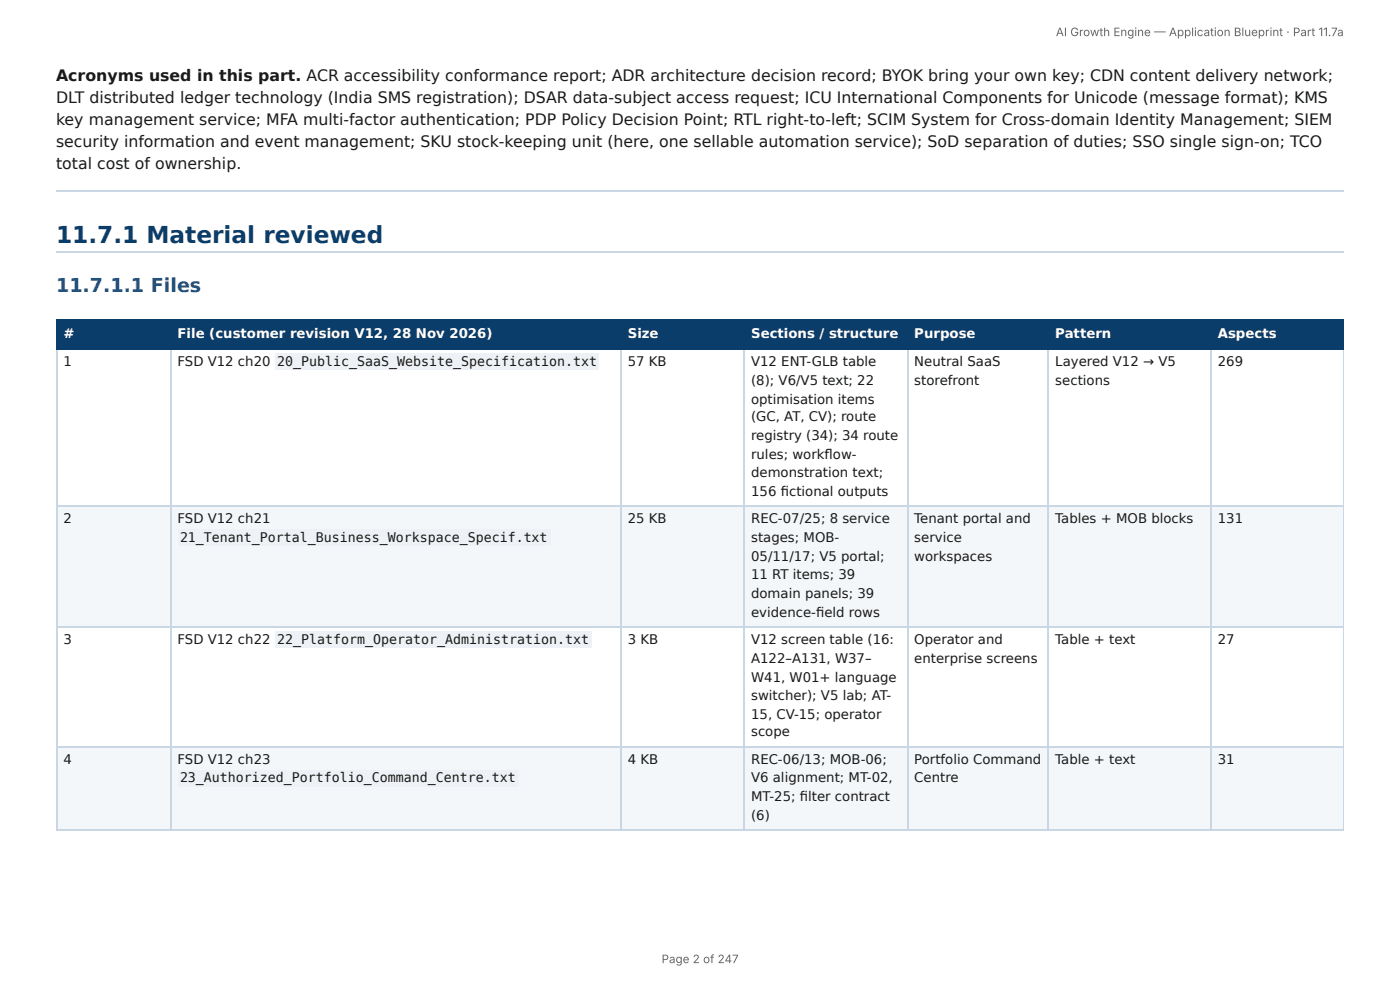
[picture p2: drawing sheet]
<svg xmlns="http://www.w3.org/2000/svg" width="297mm" height="210mm" viewBox="0 0 297 210" stroke-linecap="round" stroke-linejoin="round" font-family="sans-serif">
<defs><g id="words">
<text font-size="4.9" fill="#0b3d6b" x="11.9" y="51.6">11.7.1 Material reviewed</text>
<text font-size="4.1" fill="#1f5a8c" x="11.9" y="61.9">11.7.1.1 Files</text>
<g font-size="3.3" fill="#1a1a1a">
<text x="11.9" y="17.2">Acronyms used in this part. ACR accessibility conformance report; ADR architecture decision record; BYOK bring your own key; CDN content delivery network;</text>
<text x="11.9" y="22">DLT distributed ledger technology (India SMS registration); DSAR data-subject access request; ICU International Components for Unicode (message format); KMS</text>
<text x="11.9" y="26.5">key management service; MFA multi-factor authentication; PDP Policy Decision Point; RTL right-to-left; SCIM System for Cross-domain Identity Management; SIEM</text>
<text x="11.9" y="31.2">security information and event management; SKU stock-keeping unit (here, one sellable automation service); SoD separation of duties; SSO single sign-on; TCO</text>
<text x="11.9" y="36">total cost of ownership.</text>
</g>
<g font-size="2.8" fill="#fff">
<text x="13.5" y="71.7">#</text>
<text x="37.7" y="71.7">File (customer revision V12, 28 Nov 2026)</text>
<text x="133.3" y="71.7">Size</text>
<text x="159.5" y="71.7">Sections / structure</text>
<text x="194.2" y="71.7">Purpose</text>
<text x="224.1" y="71.7">Pattern</text>
<text x="258.7" y="71.7">Aspects</text>
</g>
<g font-size="2.8" fill="#1a1a1a">
<text x="13.5" y="77.8">1</text>
<text x="37.7" y="77.8">FSD V12 ch20</text>
<text x="58.9" y="77.8">20_Public_SaaS_Website_Specification.txt</text>
<text x="133.3" y="77.8">57 KB</text>
<text x="159.5" y="77.8">V12 ENT-GLB table</text>
<text x="194.2" y="77.8">Neutral SaaS</text>
<text x="224.1" y="77.8">Layered V12 → V5</text>
<text x="258.7" y="77.8">269</text>
<text x="159.5" y="81.8">(8); V6/V5 text; 22</text>
<text x="194.2" y="81.8">storefront</text>
<text x="224.1" y="81.8">sections</text>
<text x="159.5" y="85.7">optimisation items</text>
<text x="159.5" y="89.4">(GC, AT, CV); route</text>
<text x="159.5" y="93.4">registry (34); 34 route</text>
<text x="159.5" y="97.4">rules; workfl ow-</text>
<text x="159.5" y="101.3">demonstration text;</text>
<text x="159.5" y="105.3">156 fi ctional outputs</text>
<text x="13.5" y="111.1">2</text>
<text x="37.7" y="111.1">FSD V12 ch21</text>
<text x="133.3" y="111.1">25 KB</text>
<text x="159.5" y="111.1">REC-07/25; 8 service</text>
<text x="194.2" y="111.1">Tenant portal and</text>
<text x="224.1" y="111.1">Tables + MOB blocks</text>
<text x="258.7" y="111.1">131</text>
<text x="38.2" y="115.1">21_Tenant_Portal_Business_Workspace_Specif.txt</text>
<text x="159.5" y="115.1">stages; MOB-</text>
<text x="159.5" y="119.1">05/11/17; V5 portal;</text>
<text x="194.2" y="115.1">service</text>
<text x="194.2" y="119.1">workspaces</text>
<text x="159.5" y="123">11 RT items; 39</text>
<text x="159.5" y="127">domain panels; 39</text>
<text x="159.5" y="131">evidence-fi eld rows</text>
<text x="13.5" y="136.8">3</text>
<text x="37.7" y="136.8">FSD V12 ch22</text>
<text x="58.9" y="136.8">22_Platform_Operator_Administration.txt</text>
<text x="133.3" y="136.8">3 KB</text>
<text x="159.5" y="136.8">V12 screen table (16:</text>
<text x="194.2" y="136.8">Operator and</text>
<text x="224.1" y="136.8">Table + text</text>
<text x="258.7" y="136.8">27</text>
<text x="159.5" y="140.8">A122–A131, W37–</text>
<text x="194.2" y="140.8">enterprise screens</text>
<text x="159.5" y="144.7">W41, W01+ language</text>
<text x="159.5" y="148.7">switcher); V5 lab; AT-</text>
<text x="159.5" y="152.7">15, CV-15; operator</text>
<text x="159.5" y="156.4">scope</text>
<text x="13.5" y="162.2">4</text>
<text x="37.7" y="162.2">FSD V12 ch23</text>
<text x="38.2" y="166.2">23_Authorized_Portfolio_Command_Centre.txt</text>
<text x="133.3" y="162.2">4 KB</text>
<text x="159.5" y="162.2">REC-06/13; MOB-06;</text>
<text x="159.5" y="166.2">V6 alignment; MT-02,</text>
<text x="194.2" y="162.2">Portfolio Command</text>
<text x="194.2" y="166.2">Centre</text>
<text x="224.1" y="162.2">Table + text</text>
<text x="258.7" y="162.2">31</text>
<text x="159.5" y="170.1">MT-25; fi lter contract</text>
<text x="159.5" y="174.1">(6)</text>
</g>
<g font-size="2.5" fill="#666">
<text x="224.3" y="7.7">AI Growth Engine — Application Blueprint · Part 11.7a</text>
<text x="140.5" y="204.5">Page 2 of 247</text>
</g>
</g></defs>
<path d="M11.9 40.6h273.5M11.9 53.6h273.5" fill="none" stroke="#c9d6e3" stroke-width=".26"/>
<g fill="#0b3d6b">
<path d="M12.2 67.7h24v6.4h-24z"/>
<path d="M36.2 67.7h95.6v6.4h-95.6z"/>
<path d="M131.8 67.7h26.2v6.4h-26.2z"/>
<path d="M158 67.7h34.6v6.4h-34.6z"/>
<path d="M192.6 67.7h30.2v6.4h-30.2z"/>
<path d="M222.8 67.7h34.4v6.4h-34.4z"/>
<path d="M257.2 67.7h28.2v6.4h-28.2z"/>
</g>
<g fill="#f4f7fa">
<path d="M12.2 107.7h24v25.4h-24z"/>
<path d="M36.2 107.7h95.6v25.4h-95.6z"/>
<path d="M131.8 107.7h26.2v25.4h-26.2z"/>
<path d="M158 107.7h34.6v25.4h-34.6z"/>
<path d="M192.6 107.7h30.2v25.4h-30.2z"/>
<path d="M222.8 107.7h34.4v25.4h-34.4z"/>
<path d="M257.2 107.7h28.2v25.4h-28.2z"/>
<path d="M12.2 158.8h24v17.7h-24z"/>
<path d="M36.2 158.8h95.6v17.7h-95.6z"/>
<path d="M131.8 158.8h26.2v17.7h-26.2z"/>
<path d="M158 158.8h34.6v17.7h-34.6z"/>
<path d="M192.6 158.8h30.2v17.7h-30.2z"/>
<path d="M222.8 158.8h34.4v17.7h-34.4z"/>
<path d="M257.2 158.8h28.2v17.7h-28.2z"/>
</g>
<path d="M11.9 67.9h273.5M11.9 74.2h273.5M12 67.7v6.6M36.4 67.7v6.6M131.9 67.7v6.6M158.1 67.7v6.6M192.7 67.7v6.6M222.6 67.7v6.6M257.3 67.7v6.6" fill="none" stroke="#0b3d6b" stroke-width=".26"/>
<path d="M285.3 67.7v6.6" fill="none" stroke="#0b3d6b" stroke-width=".21"/>
<path d="M12 74.3v102.2M36.4 74.3v102.2M131.9 74.3v102.2M158.1 74.3v102.2M192.7 74.3v102.2M222.6 74.3v102.2M257.3 74.3v102.2M11.9 107.6h273.5M11.9 133.2h273.5M11.9 158.6h273.5M11.9 176.3h273.5" fill="none" stroke="#c9d6e3" stroke-width=".26"/>
<path d="M285.3 74.3v102.2" fill="none" stroke="#c9d6e3" stroke-width=".21"/>
<g fill="#eef2f6">
<path d="M58.5 75.1h68.8v3.5h-68.8z"/>
<path d="M37.8 112.4h79.1v3.5h-79.1z"/>
<path d="M58.5 134.1h67.2v3.5h-67.2z"/>
<path d="M37.8 163.5h72.3v3.5h-72.3z"/>
</g>
<use href="#words"/>
</svg>
